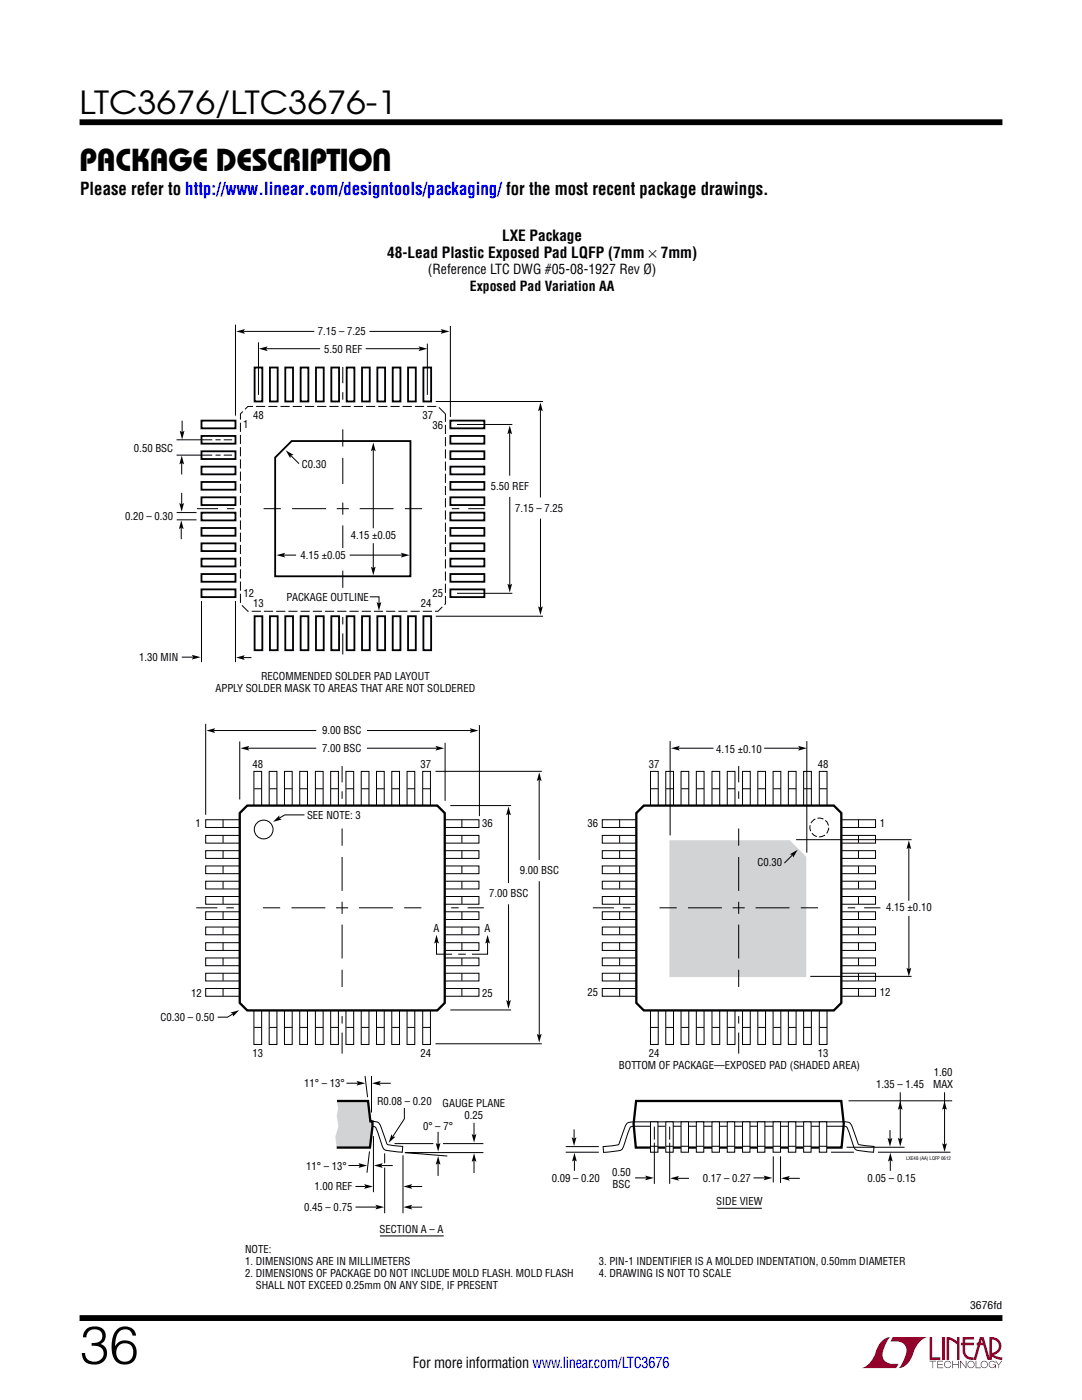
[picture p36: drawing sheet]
<svg xmlns="http://www.w3.org/2000/svg" width="216mm" height="279mm" viewBox="0 0 216 279" stroke-linecap="round" stroke-linejoin="round" font-family="sans-serif">
<defs><g id="words">
<text font-size="10.6" x="15.9" y="272.2">36</text>
<g font-size="6.3">
<text x="15.9" y="22.8">LTC3676/LTC3676-1</text>
<text x="15.9" y="34.1">Package Description</text>
</g>
<text font-size="3.5" x="16" y="38.8">Please refer to http://www.linear.com/designtools/packaging/ for the most recent package drawings.</text>
<g font-size="3">
<text x="77.2" y="51.4">48-Lead Plastic Exposed Pad LQFP (7mm × 7mm)</text>
<text x="100.2" y="48">LXE Package</text>
<text x="82.4" y="273.1">For more information www.linear.com/LTC3676</text>
</g>
<g font-size="2.7">
<text x="85.4" y="54.7">(Reference LTC DWG #05-08-1927 Rev Ø)</text>
<text x="93.8" y="58.1">Exposed Pad Variation AA</text>
</g>
<g font-size="2.1">
<text x="63.4" y="66.9">7.15 – 7.25</text>
<text x="64.7" y="70.4">5.50 REF</text>
<text x="50.5" y="83.6">48</text>
<text x="84.3" y="83.6">37</text>
<text x="48.5" y="85.4">1</text>
<text x="86.3" y="85.6">36</text>
<text x="26.7" y="90.1">0.50 BSC</text>
<text x="60.2" y="93.4">C0.30</text>
<text x="98" y="97.8">5.50 REF</text>
<text x="25" y="103.8">0.20 – 0.30</text>
<text x="70" y="107.6">4.15 ±0.05</text>
<text x="102.8" y="102.1">7.15 – 7.25</text>
<text x="60" y="111.6">4.15 ±0.05</text>
<text x="48.6" y="119.1">12</text>
<text x="57.2" y="120">PACKAGE OUTLINE</text>
<text x="86.3" y="119.2">25</text>
<text x="50.5" y="121.1">13</text>
<text x="84" y="121.1">24</text>
<text x="27.8" y="131.9">1.30 MIN</text>
<text x="52.1" y="135.7">RECOMMENDED SOLDER PAD LAYOUT</text>
<text x="43" y="138.1">APPLY SOLDER MASK TO AREAS THAT ARE NOT SOLDERED</text>
<text x="64.3" y="146.5">9.00 BSC</text>
<text x="50.4" y="153.2">48</text>
<text x="64.3" y="150">7.00 BSC</text>
<text x="83.9" y="153.2">37</text>
<text x="129.5" y="153.2">37</text>
<text x="142.9" y="150.2">4.15 ±0.10</text>
<text x="163.2" y="153.2">48</text>
<text x="39" y="165.1">1</text>
<text x="61.3" y="163.5">SEE NOTE: 3</text>
<text x="96.2" y="165.1">36</text>
<text x="117.2" y="165.1">36</text>
<text x="175.5" y="165.1">1</text>
<text x="151.2" y="172.9">C0.30</text>
<text x="97.6" y="179.1">7.00 BSC</text>
<text x="103.7" y="174.5">9.00 BSC</text>
<text x="86.5" y="185.9">A</text>
<text x="96.7" y="185.9">A</text>
<text x="176.8" y="181.9">4.15 ±0.10</text>
<text x="32" y="203.8">C0.30 – 0.50</text>
<text x="38.1" y="198.9">12</text>
<text x="96.2" y="198.9">25</text>
<text x="117.2" y="198.8">25</text>
<text x="175.5" y="198.8">12</text>
<text x="50.4" y="211">13</text>
<text x="83.9" y="211">24</text>
<text x="123.5" y="213.4">BOTTOM OF PACKAGE—EXPOSED PAD (SHADED AREA)</text>
<text x="129.5" y="210.9">24</text>
<text x="163.2" y="210.9">13</text>
<text x="186.3" y="214.7">1.60</text>
<text x="60.7" y="217">11° – 13°</text>
<text x="75.2" y="220.5">R0.08 – 0.20</text>
<text x="88.3" y="220.9">GAUGE PLANE</text>
<text x="174.8" y="217.1">1.35 – 1.45</text>
<text x="186.2" y="217.2">MAX</text>
<text x="84.4" y="225.5">0° – 7°</text>
<text x="92.7" y="223.4">0.25</text>
<text x="61.1" y="233.4">11° – 13°</text>
<text x="62.7" y="237.6">1.00 REF</text>
<text x="110.1" y="235.8">0.09 – 0.20</text>
<text x="122.2" y="234.7">0.50</text>
<text x="122.2" y="237.1">BSC</text>
<text x="140.2" y="235.8">0.17 – 0.27</text>
<text x="173.1" y="235.8">0.05 – 0.15</text>
<text x="60.7" y="241.7">0.45 – 0.75</text>
<text x="142.9" y="240.5">SIDE VIEW</text>
<text x="48.9" y="250">NOTE:</text>
<text x="75.7" y="246.1">SECTION A – A</text>
<text x="48.9" y="252.4">1. DIMENSIONS ARE IN MILLIMETERS</text>
<text x="48.9" y="254.9">2. DIMENSIONS OF PACKAGE DO NOT INCLUDE MOLD FLASH. MOLD FLASH</text>
<text x="51" y="257.3">SHALL NOT EXCEED 0.25mm ON ANY SIDE, IF PRESENT</text>
<text x="119.5" y="252.4">3. PIN-1 INDENTIFIER IS A MOLDED INDENTATION, 0.50mm DIAMETER</text>
<text x="119.5" y="254.9">4. DRAWING IS NOT TO SCALE</text>
<text x="193.6" y="261.2">3676fd</text>
</g>
<text font-size="1" x="180.8" y="231.6">LXE48 (AA) LQFP 0612</text>
</g></defs>
<g fill="#910028">
<path d="M185.5 266.8h.5v4.1h1.6v.5h-2.1z"/>
<path d="M176.2 267.4l1-.5h.5h-.1a6.2 6.2 0 0 0-1.4 4 2.58 2.58 0 0 0 3.1 1.3l-.5 .8h-6.9a4.9 4.9 0 0 0 3-3.8l.4-.7z"/>
<path d="M178.1 266.9h7a4.9 4.9 0 0 0-3.1 3.7 3.2 3.2 0 0 1-2.7 2.4h.1a6.2 6.2 0 0 0 1.4-4.1 2.58 2.58 0 0 0-3.1-1.2z"/>
<path d="M188 266.8h.5v4.6h-.5z"/>
<path d="M188.9 266.8l1 .2 1.1 .7v-.9h.5v4.6h-.5v-3.1l-1.6-.9v4h-.5z"/>
<path d="M185.5 271.6h1.3v.1h-.6v1.3h-.1v-1.3h-.6z"/>
<path d="M187 271.6h1.2v.1h-1v.5h.9v.2h-.9v.5h1v.1h-1.2z"/>
<path d="M190 271.6h.2v.6h1v-.6h.1v1.4h-.1v-.6h-1v.6h-.2z"/>
<path d="M191.6 271.6h.1l1 1.2v-1.2h.1v1.4l-1.1-1.2v1.2h-.1z"/>
<path d="M194.7 271.6h.1v1.3h.9v.1h-1z"/>
<path d="M198.6 271.6h.2l.5 .7 .5-.7h.2l-.6 .8v.6h-.2v-.6z"/>
<path d="M192.1 266.8h2.2v.5h-1.7v.7h1.7v.5h-1.7v1.1a1.32 1.32 0 0 0 1.7 1.3v.5l1.2-4.6h.8l1.1 4.1v-4.1a1.84 1.84 0 0 1 2.4 1.4 1.84 1.84 0 0 1-1.5 2.2l.8 .4 .9 .1v.5l-1.2-.2-1-.6v-.6a1.34 1.34 0 0 0 1.5-1.2 1.34 1.34 0 0 0-1.4-1.5v4.1h-.9l-.8-2.9h-1.3v-.5h1.2l-.2-.7-1.1 4.1a2.06 2.06 0 0 1-2.7-1.3v-1.6h-.4v-.5h.4z"/>
<path d="M193.2 271.8a.72 .72 0 0 1 1.2 .1 .72 .72 0 0 1-.4 1.1 .72 .72 0 0 1-1-.7h.2a.59 .59 0 0 0 .8 .5 .59 .59 0 0 0 .2-.9 .59 .59 0 0 0-1 .2v.2h-.2z"/>
<path d="M195.9 271.8a.72 .72 0 0 1 1.1 .1 .72 .72 0 0 1-.4 1.1 .72 .72 0 0 1-.9-.7h.1a.59 .59 0 0 0 .8 .5 .59 .59 0 0 0 .2-.9 .59 .59 0 0 0-.9 .2l-.1 .2h-.1z"/>
<path d="M197.5 271.8a.72 .72 0 0 1 1.2 .2h-.2a.59 .59 0 0 0-.9-.1 .59 .59 0 0 0 .1 .9 .59 .59 0 0 0 .9-.4h-.5v-.1h.6v.7h-.1v-.3a.73 .73 0 0 1-1.1 .2 .73 .73 0 0 1 0-1.1z"/>
<path d="M188.6 271.8a.71 .71 0 0 1 1.2 .3h-.1a.59 .59 0 0 0-.9-.3 .59 .59 0 0 0-.1 1 .59 .59 0 0 0 1-.3h.1a.73 .73 0 0 1-1.1 .4 .73 .73 0 0 1-.1-1.1z"/>
</g>
<path d="M15.9 24.4h184.1M15.9 263h184.1" fill="none" stroke="#000" stroke-width="1.2" stroke-linecap="butt"/>
<g fill="none" stroke="#000" stroke-width=".2">
<path d="M129.8 153.9h1.5v54.5h-1.5zM129.9 157.4h1.4M132.8 153.9h1.6v54.5h-1.6zM132.9 157.4h1.5M135.9 153.9h1.5v54.5h-1.5zM136 157.4h1.4M138.9 153.9h1.6v54.5h-1.6zM139 157.4h1.5M142.1 153.9h1.5v54.5h-1.5zM142.1 157.4h1.5M145.1 153.9h1.6v54.5h-1.6zM145.2 157.4h1.5"/>
<path d="M148.2 153.9h1.5v54.5h-1.5zM148.2 157.4h1.5M151.2 153.9h1.6v54.5h-1.6zM151.3 157.4h1.5M154.3 153.9h1.5v54.5h-1.5zM154.3 157.4h1.5M157.3 153.9h1.6v54.5h-1.6zM157.4 157.4h1.5M160.4 153.9h1.5v54.5h-1.5zM160.4 157.4h1.5M163.5 153.9h1.5v54.5h-1.5zM163.5 157.4h1.5"/>
<path d="M120.2 178.9h54.5v1.6h-54.5zM120.2 175.9h54.5v1.5h-54.5zM120.2 172.8h54.5v1.6h-54.5zM120.2 169.8h54.5v1.5h-54.5zM120.2 166.7h54.5v1.6h-54.5zM120.2 163.6h54.5v1.5h-54.5zM123.6 163.6v1.5M123.6 166.7v1.5M123.6 169.8v1.5M123.6 172.8v1.5M123.6 175.9v1.5M123.6 178.9v1.5"/>
<path d="M171.3 163.6v1.5M171.3 166.7v1.5M171.3 169.8v1.5M171.3 172.8v1.5M171.3 175.9v1.5M171.3 178.9v1.5M120.2 191.2h54.5v1.5h-54.5zM120.2 188.1h54.5v1.6h-54.5zM120.2 185h54.5v1.6h-54.5zM120.2 182h54.5v1.5h-54.5zM120.2 194.2h54.5v1.6h-54.5zM120.2 197.3h54.5v1.5h-54.5z"/>
<path d="M123.6 182v1.4M123.6 185v1.5M123.6 188.1v1.5M123.6 191.2v1.5M123.6 194.2v1.5M123.6 197.3v1.5M171.3 182v1.4M171.3 185v1.5M171.3 188.1v1.5M171.3 191.2v1.5M171.3 194.2v1.5M171.3 197.3v1.5"/>
<path d="M129.9 205h1.4M132.9 205h1.5M136 205h1.4M139 205h1.5M142.1 205h1.5M145.2 205h1.5M148.2 205h1.5M151.3 205h1.5M154.3 205h1.5M157.4 205h1.5M160.4 205h1.5M163.5 205h1.5"/>
</g>
<path d="M127 162.3l1.5-1.5h37.9l1.5 1.5v37.9l-1.5 1.5h-37.9l-1.5-1.5z" fill="#fff"/>
<path d="M127 162.3l1.5-1.5h37.9l1.5 1.5v37.9l-1.5 1.5h-37.9l-1.5-1.5zM126.9 219.7h41l.5 4.6-.5 4.7h-41l-.5-4.7z" fill="none" stroke="#000" stroke-width=".46"/>
<circle cx="163.5" cy="165.1" r="1.87" fill="none" stroke="#000" stroke-width=".2" stroke-dasharray="1.2 .5" stroke-linecap="butt"/>
<g fill="none" stroke="#000" stroke-width=".2">
<path d="M69.1 216.2h2.3M75.7 216.2h2.3M169.3 219.7h20.7M179.6 218v9.4M188.5 218v10.5M69.5 232.6h2.3M70.9 236.8h2M74.5 226.7v11.2M76.1 232.6h2.3M76.8 230.2v2M76.8 233v9.1M78.7 228.2h7.8"/>
<path d="M80.4 230.6v11.5M80.7 221.1v2.2l-2.3 3.6M82 236.8h2.2M88.4 228.2h8.1M96.5 230h-15.7l8.5 .7M112.9 229.9h6.6M112.9 228.8h6.6M114.6 225.4v1.8M114.6 231.5v2.2M126.5 223.9h41.6M126.7 224.8h41.5M126.7 235.1h2.3"/>
<path d="M135.2 235.2h2.3M150.4 235.1h2.3M154.3 230.8v5.2M155.7 230.8v5.3M157.3 235.2h2.3M165.8 229.9h4.6M168 223.9a1.68 1.68 0 0 1 1.9 .7l1 2.6a1.55 1.55 0 0 0 .6 1.3l2.9 .3-.1 1.1-2.4-.2a1.44 1.44 0 0 1-1.7-1.3l-.7-2.2a1.43 1.43 0 0 0-1-1.5h-.4M168.9 229h11.6M175.2 229.9h14.4M177.6 225.5v1.9M177.7 231.5v2.2M70.9 240.9h4.3"/>
<path d="M82 240.9h2.2"/>
</g>
<g fill="#000">
<path d="M71.1 215.7l1.8 .5-1.8 .5 .3-.5zM74.3 216.2l1.7-.5-.3 .5 .3 .5zM71.5 232.1l1.8 .5-1.8 .5 .3-.5zM72.7 236.3l1.7 .5-1.7 .5 .2-.5zM74.6 232.6l1.8-.5-.3 .5 .3 .5zM78.1 226.4l.3 .5h.5l-1.3 1.2zM80.5 236.8l1.7-.5-.2 .5 .2 .5zM114.1 227l.4 .2 .5-.2-.4 1.7zM114.6 230.1l.5 1.7-.5-.3-.4 .3zM128.7 234.6l1.7 .5-1.7 .4 .3-.4zM133.8 235.1l1.7-.4-.3 .5 .3 .4zM152.4 234.6l1.7 .5-1.7 .4 .3-.4z"/>
<path d="M155.9 235.1l1.7-.4-.3 .5 .3 .4zM177.1 227.1l.5 .3 .5-.3-.5 1.7zM177.6 230.1l.5 1.7-.4-.3-.5 .3zM179.6 219.8l.5 1.7-.5-.3-.4 .3zM179.2 227.1l.4 .3 .5-.3-.5 1.7zM188.5 219.8l.4 1.7-.4-.3-.5 .3zM188 228.2l.5 .2 .4-.2-.4 1.7zM74.9 240.4l1.7 .5-1.7 .5 .3-.5zM80.5 240.9l1.7-.5-.2 .5 .2 .5z"/>
</g>
<path d="M129.8 223.9h1.5v6h-1.5z" fill="#fff"/>
<path d="M129.8 228.8h1.5M129.8 223.9h1.5v6h-1.5z" fill="none" stroke="#000" stroke-width=".2"/>
<path d="M132.8 223.9h1.5v6h-1.5z" fill="#fff"/>
<path d="M132.8 228.8h1.5M132.8 223.9h1.5v6h-1.5z" fill="none" stroke="#000" stroke-width=".2"/>
<path d="M135.9 223.9h1.5v6h-1.5z" fill="#fff"/>
<path d="M135.9 228.8h1.5M135.9 223.9h1.5v6h-1.5z" fill="none" stroke="#000" stroke-width=".2"/>
<path d="M138.9 223.9h1.5v6h-1.5z" fill="#fff"/>
<path d="M138.9 228.8h1.5M138.9 223.9h1.5v6h-1.5z" fill="none" stroke="#000" stroke-width=".2"/>
<path d="M142.1 223.9h1.5v6h-1.5z" fill="#fff"/>
<path d="M142.1 228.8h1.5M142.1 223.9h1.5v6h-1.5z" fill="none" stroke="#000" stroke-width=".2"/>
<path d="M145.1 223.9h1.5v6h-1.5z" fill="#fff"/>
<path d="M145.1 228.8h1.5M145.1 223.9h1.5v6h-1.5z" fill="none" stroke="#000" stroke-width=".2"/>
<path d="M148.2 223.9h1.5v6h-1.5z" fill="#fff"/>
<path d="M148.2 228.8h1.5M148.2 223.9h1.5v6h-1.5z" fill="none" stroke="#000" stroke-width=".2"/>
<path d="M151.1 223.9h1.5v6h-1.5z" fill="#fff"/>
<path d="M151.1 228.8h1.5M151.1 223.9h1.5v6h-1.5z" fill="none" stroke="#000" stroke-width=".2"/>
<path d="M154.3 223.9h1.4v6h-1.4z" fill="#fff"/>
<path d="M154.3 228.8h1.4M154.3 223.9h1.4v6h-1.4z" fill="none" stroke="#000" stroke-width=".2"/>
<path d="M157.3 223.9h1.5v6h-1.5z" fill="#fff"/>
<path d="M157.3 228.8h1.5M157.3 223.9h1.5v6h-1.5z" fill="none" stroke="#000" stroke-width=".2"/>
<path d="M160.4 223.9h1.4v6h-1.4z" fill="#fff"/>
<path d="M160.4 228.8h1.4M160.4 223.9h1.4v6h-1.4z" fill="none" stroke="#000" stroke-width=".2"/>
<path d="M163.5 223.9h1.5v6h-1.5z" fill="#fff"/>
<path d="M74 223.8a1.66 1.66 0 0 1 1.9 .8l.9 2.6a1.55 1.55 0 0 0 .7 1.3l2.9 .3-.1 1.1-2.4-.2a1.44 1.44 0 0 1-1.7-1.3l-.8-2.2a1.35 1.35 0 0 0-1-1.4h-.3M126.7 223.9a1.68 1.68 0 0 0-1.9 .8l-.9 2.5a1.55 1.55 0 0 1-.6 1.3l-3 .3 .1 1.2 2.4-.3a1.44 1.44 0 0 0 1.7-1.3l.8-2.2a1.43 1.43 0 0 1 1-1.4h.3M163.5 228.8h1.5M163.5 223.9h1.5v6h-1.5z" fill="none" stroke="#000" stroke-width=".2"/>
<path d="M67.2 219.7h6.2l.5 4.1h.4l-.5 5.2h-6.6l-.3-2.1 .6-2.1-.3-2.1 .3-1.4z" fill="#d1d3d4"/>
<path d="M67.2 219.7h6.2l.5 4.1h.4v1l-.5 4.2h-6.6" fill="none" stroke="#000" stroke-width=".46"/>
<g fill="none" stroke="#000" stroke-width=".2">
<path d="M47 64.8v18.2M48.6 66.1h14.1M51.6 68.3v10.5M53.1 69.6h10.8M73 69.6h10.8M73.7 66.1h14.5M85.3 68.6v10.2M89.9 65.1v18.1M35.2 87.8h7.1M35.2 90.8h7.1M36.3 92.4v2.3M36.3 98.4v2.3"/>
<path d="M36.3 84v2.2M43 87.8h1M43 90.8h1M44.6 87.8h1.7M44.6 90.8h1.7M58.1 90.9l1.6 1.6M74.5 89.8v15.6M86.9 80.1h21.5M91.2 84.7h11M101.7 86.4v8.5M101.7 99.2v17.6M107.8 81.8v17.5"/>
<path d="M35.3 102.3h3.9M35.3 103.7h3.9M36.2 105.3v2.3M40.2 120v12.1M47 120v12.1M56.6 110.8h2.5M73.8 119.1h1.8v1.6M74.5 108.4v5M91.2 118.4h11M107.8 103.5v17.8M36.3 131.1h2.3M48.6 131.2h1.6"/>
<path d="M86.9 123h21.5M50.7 153.9h1.5v54.5h-1.5zM50.7 157.4h1.5M53.7 153.9h1.6v54.5h-1.6zM53.8 157.4h1.5M56.8 153.9h1.5v54.5h-1.5zM56.8 157.4h1.5M59.8 153.9h1.6v54.5h-1.6zM59.9 157.4h1.5M62.9 153.9h1.6v54.5h-1.6zM63 157.4h1.5M66 153.9h1.5v54.5h-1.5z"/>
<path d="M66 157.4h1.5M69 153.9h1.6v54.5h-1.6zM69.1 157.4h1.5M72.1 153.9h1.5v54.5h-1.5zM72.1 157.4h1.5M75.1 153.9h1.6v54.5h-1.6zM75.2 157.4h1.5M78.2 153.9h1.5v54.5h-1.5zM78.2 157.4h1.5M81.2 153.9h1.6v54.5h-1.6zM81.3 157.4h1.5M84.3 153.9h1.6v54.5h-1.6z"/>
<path d="M84.4 157.4h1.5M41 178.9h54.6v1.6h-54.6zM41 175.9h54.6v1.5h-54.6zM41 172.8h54.6v1.6h-54.6zM41 169.8h54.6v1.5h-54.6zM41 166.7h54.6v1.6h-54.6zM41 163.6h54.6v1.5h-54.6zM44.5 163.6v1.5M44.5 166.7v1.5M44.5 169.8v1.5M44.5 172.8v1.5M44.5 175.9v1.5"/>
<path d="M44.5 178.9v1.5M92.2 163.6v1.5M92.2 166.7v1.5M92.2 169.8v1.5M92.2 172.8v1.5M92.2 175.9v1.5M92.2 178.9v1.5M41 191.2h54.6v1.5h-54.6zM41 188.1h54.6v1.6h-54.6zM41 185h54.6v1.6h-54.6zM41 182h54.6v1.5h-54.6zM41 194.2h54.6v1.6h-54.6z"/>
<path d="M41 197.3h54.6v1.5h-54.6zM44.5 182v1.4M44.5 185v1.5M44.5 188.1v1.5M44.5 191.2v1.5M44.5 194.2v1.5M44.5 197.3v1.5M92.2 182v1.4M92.2 185v1.5M92.2 188.1v1.5M92.2 191.2v1.5M92.2 194.2v1.5"/>
<path d="M92.2 197.3v1.5M50.7 205h1.5M53.8 205h1.5M56.8 205h1.5M59.9 205h1.5M63 205h1.5M66 205h1.5M69.1 205h1.5M72.1 205h1.5M72.8 214.7l.5 4.3M74.1 214.7v7.3M75.2 205h1.5"/>
<path d="M78.2 205h1.5M81.3 205h1.5M84.4 205h1.5M73.7 229.8l-.5 4.2M87.4 225.9v2.7M87.4 231.9v2.8M94.6 224.1v2.7M94.6 231.4v2.7M130.6 224.8v2.6M130.6 228.1v8.2M133.6 224.8v2.6M133.6 228.1v8.2"/>
<path d="M75.8 246.7h12.8"/>
</g>
<g fill="#000">
<path d="M47.2 66.1l1.7-.4-.3 .4 .3 .5zM51.7 69.6l1.7-.5-.3 .5 .3 .5zM83.5 69.1l1.7 .5-1.7 .5 .3-.5zM88 65.7l1.7 .5-1.7 .4 .2-.5zM36.3 91l.4 1.7-.4-.3-.5 .3zM35.9 86l.4 .2 .5-.2-.5 1.7zM57 89.9l1.6 .9-.5 .1-.2 .5zM74.5 88.3l.5 1.8-.5-.3-.5 .3zM101.7 84.9l.5 1.7-.5-.2-.5 .2zM107.8 80.4l.5 1.7-.5-.3-.4 .3zM36.2 103.9l.4 1.7-.4-.3-.5 .3zM35.8 100.4l.4 .3 .5-.3-.4 1.7z"/>
<path d="M55.2 110.8l1.7-.5-.3 .5 .3 .5zM74 113.1l.5 .3 .5-.3-.5 1.7zM101.2 116.5l.5 .3 .5-.3-.5 1.7zM38.3 130.7l1.7 .5-1.7 .4 .3-.4zM47.1 131.2l1.7-.4-.2 .4 .2 .5zM75.2 120.2l.4 .2 .5-.2-.5 1.7zM107.4 121l.4 .3 .5-.3-.5 1.7zM86.9 228.1l.5 .3 .5-.3-.5 1.7zM87.4 230.7l.5 1.7-.5-.2-.5 .2zM94.1 226.3l.5 .3 .5-.3-.5 1.7zM94.6 230.1l.5 1.8-.5-.3-.5 .3z"/>
</g>
<path d="M48 82.6l1.5-1.5h37.9l1.5 1.5v37.9l-1.5 1.5h-37.9l-1.5-1.5z" fill="none" stroke="#000" stroke-width=".2" stroke-dasharray="1.8 .6" stroke-linecap="butt"/>
<g fill="none" stroke="#000" stroke-width=".37">
<path d="M50.8 73.3h1.5v6.8h-1.5zM53.9 73.3h1.5v6.8h-1.5zM56.9 73.3h1.6v6.8h-1.6zM60 73.3h1.5v6.8h-1.5zM63.1 73.3h1.5v6.8h-1.5zM66.1 73.3h1.6v6.8h-1.6zM69.2 73.3h1.5v6.8h-1.5zM72.2 73.3h1.6v6.8h-1.6zM75.3 73.3h1.5v6.8h-1.5zM78.4 73.3h1.5v6.8h-1.5zM81.4 73.3h1.6v6.8h-1.6zM84.5 73.3h1.5v6.8h-1.5z"/>
<path d="M40.2 99.3h6.8v1.5h-6.8zM40.2 96.2h6.8v1.5h-6.8zM40.2 93.1h6.8v1.6h-6.8zM40.2 90.1h6.8v1.5h-6.8zM40.2 87h6.8v1.5h-6.8zM40.2 83.9h6.8v1.6h-6.8zM89.9 99.3h6.8v1.5h-6.8zM89.9 96.2h6.8v1.5h-6.8zM89.9 93.1h6.8v1.6h-6.8zM89.9 90.1h6.8v1.5h-6.8zM89.9 87h6.8v1.5h-6.8zM89.9 83.9h6.8v1.6h-6.8z"/>
<path d="M40.2 117.6h6.8v1.6h-6.8zM40.2 114.6h6.8v1.5h-6.8zM40.2 111.5h6.8v1.5h-6.8zM40.2 108.4h6.8v1.6h-6.8zM40.2 105.4h6.8v1.5h-6.8zM40.2 102.3h6.8v1.6h-6.8zM89.9 117.6h6.8v1.6h-6.8zM89.9 114.6h6.8v1.5h-6.8zM89.9 111.5h6.8v1.5h-6.8zM89.9 108.4h6.8v1.6h-6.8zM89.9 105.4h6.8v1.5h-6.8zM89.9 102.3h6.8v1.6h-6.8z"/>
<path d="M50.8 123h1.5v6.8h-1.5zM53.9 123h1.5v6.8h-1.5zM56.9 123h1.6v6.8h-1.6zM60 123h1.5v6.8h-1.5zM63.1 123h1.5v6.8h-1.5zM66.1 123h1.6v6.8h-1.6zM69.2 123h1.5v6.8h-1.5zM72.2 123h1.6v6.8h-1.6zM75.3 123h1.5v6.8h-1.5zM78.4 123h1.5v6.8h-1.5zM81.4 123h1.6v6.8h-1.6zM84.5 123h1.5v6.8h-1.5z"/>
</g>
<path d="M47.8 162.3l1.5-1.5h38l1.4 1.5v37.9l-1.4 1.5h-38l-1.5-1.5z" fill="#fff"/>
<path d="M47.8 162.3l1.5-1.5h38l1.4 1.5v37.9l-1.4 1.5h-38l-1.5-1.5z" fill="none" stroke="#000" stroke-width=".46"/>
<g fill="none" stroke="#000" stroke-width=".2">
<path d="M68.4 73.2v3.3M68.4 78.3v1.5M68.4 85.7v3.4M68.4 91.4v6.7M39.3 101.5h4.2M45.3 101.5h1.5M52.6 101.5h3.4M58.3 101.5h6.8M67.2 101.5h2.4M68.4 100.3v2.4M68.4 104.9v6.7M68.4 113.9v3.4"/>
<path d="M71.8 101.5h6.7M80.8 101.5h3.4M90.2 101.5h1.4M93.4 101.5h3.3M68.4 123.1v1.5M68.4 126.4v4.2M41 144.4v18.2M42.6 145.8h20.5M47.8 148v11.6M49.4 149.3h13.7M68.3 152.9v3.2M68.3 157.9v1.5"/>
<path d="M73.2 145.8h20.8M73.2 149.3h13.9M86.9 153.9h21.2M88.8 148.2v11.6M95.7 144.7v18.2M107.6 155.6v16M135.3 149.3h7.1M152.5 149.3h7M60.8 162.6h-4l-1.1 .7M68.3 165.3v3.5M68.3 171v6.8M68.3 180v2.4"/>
<path d="M89.9 160.8h12.1M101.5 162.4v13.8M107.6 175.9v30.7M181.3 169.2v10.6M39.2 181.2h4.2M45.2 181.2h1.5M52.5 181.2h3.4M58.2 181.2h6.7M67.1 181.2h2.4M68.3 184.5v6.8M68.3 193.5v3.5M71.6 181.2h6.8"/>
<path d="M80.7 181.2h3.4M87.1 188v2.4h3.1M90 181.2h1.5M91.4 190.4h1.5M93.3 181.2h3.2M97.3 188v2.4h-3.1M101.5 180.5v19.4M181.4 182.8v10.6M46.5 202.4l-1.1 .6h-2M68.3 202.8v1.5M68.3 206.1v4.2M86.9 208.3h21.2"/>
<path d="M89.9 201.6h12.1"/>
<circle cx="52.6" cy="165.5" r="1.87"/>
</g>
<g fill="#000">
<path d="M41.2 145.8l1.7-.5-.3 .5 .3 .5zM48 149.3l1.7-.4-.3 .4 .3 .5zM86.9 148.9l1.7 .4-1.7 .5 .3-.5zM93.7 145.3l1.8 .5-1.8 .5 .3-.5zM107.6 154.2l.5 1.7-.5-.3-.5 .3zM133.9 149.3l1.7-.4-.3 .4 .3 .5zM159.3 148.9l1.7 .4-1.7 .5 .2-.5zM55.7 162.7v.6l.5 .2-1.7 .5zM101.5 161l.4 1.7-.4-.3-.5 .3zM181.3 167.7l.5 1.8-.4-.3-.5 .3zM87.1 186.6l.5 1.7-.5-.3-.5 .3zM97.3 186.6l.5 1.7-.5-.3-.5 .3z"/>
<path d="M101 199.6l.5 .3 .4-.3-.4 1.7zM180.9 193.1l.5 .3 .4-.3-.4 1.8zM46 202.1l1.7-.5-1.2 1.3v-.6zM107.1 206.3l.5 .3 .5-.3-.5 1.7z"/>
</g>
<path d="M58.2 88h23.7v27h-27v-23.7z" fill="none" stroke="#000" stroke-width=".37"/>
<path d="M133.6 167.7h24l3.3 3.3v24h-27.3z" fill="#d1d3d4"/>
<g fill="#fff">
<path d="M66.7 109.4h3.6v2.7h-3.6z"/>
<path d="M66.7 96.7h3.6v2.3h-3.6z"/>
</g>
<g fill="none" stroke="#000" stroke-width=".2">
<path d="M69.8 110.8h10.4M133.7 147.9v18.8M147.4 152.9v3.2M147.4 157.9v1.5M161 147.9v22.3M147.4 165.3v3.5M147.4 171v6.8M147.4 180v2.4M158.1 170.6l-1.6 1.6M158.9 167.6h23M118.3 181.2h4.2M124.3 181.2h1.5"/>
<path d="M131.6 181.2h3.4M137.3 181.2h6.7M146.2 181.2h2.4M147.4 184.5v6.8M147.4 193.5v3.5M150.8 181.2h6.7M159.8 181.2h3.4M161.7 194.9h20.2M169.1 181.2h1.5M172.4 181.2h3.3M147.4 202.8v1.5M147.4 206.1v4.2"/>
<path d="M143.1 241.1h8.9"/>
</g>
<path d="M80 110.3l1.7 .5-1.7 .5 .3-.5zM157.6 170.5l1.6-.9-.9 1.6-.2-.6z" fill="#000"/>
<use href="#words"/>
</svg>
